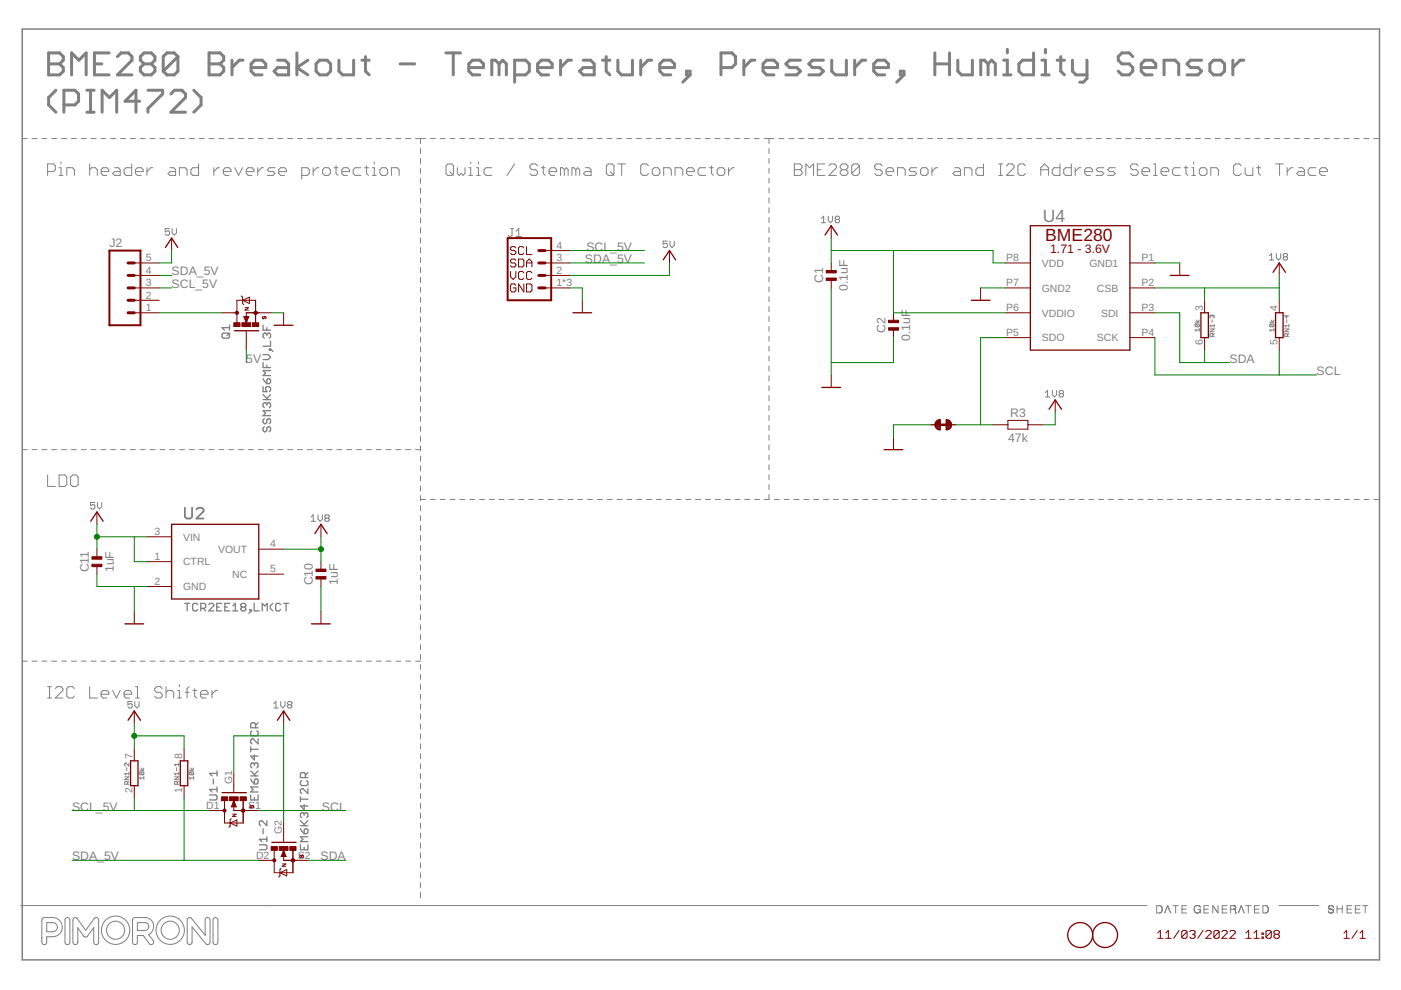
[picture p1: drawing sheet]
<svg xmlns="http://www.w3.org/2000/svg" width="297mm" height="210mm" viewBox="0 0 297 210" stroke-linecap="round" stroke-linejoin="round" font-family="sans-serif">
<defs><g id="words">
<text font-size="3.7" fill="#808080" x="221.1" y="47.1">U4</text>
<text font-size="3.7" fill="#800000" x="221.6" y="51">BME280</text>
<g font-size="2.6" fill="#808080">
<text x="23.2" y="52.3">J2</text>
<text x="124.3" y="53.1">SCL_5V</text>
<text x="36.4" y="58.4">SDA_5V</text>
<text x="124" y="55.8">SDA_5V</text>
<text x="36.4" y="61">SCL_5V</text>
<text x="174.5" y="60.1" transform="rotate(-90 174.5 60.1)">C1</text>
<text x="179.8" y="61.7" transform="rotate(-90 179.8 61.7)">0.1uF</text>
<text x="187.7" y="70.6" transform="rotate(-90 187.7 70.6)">C2</text>
<text x="52.2" y="76.9">5V</text>
<text x="193" y="72.3" transform="rotate(-90 193 72.3)">0.1uF</text>
<text x="260.7" y="76.9">SDA</text>
<text x="279.1" y="79.5">SCL</text>
<text x="214.2" y="88.4">R3</text>
<text x="213.7" y="93.6">47k</text>
<text x="18.8" y="121.4" transform="rotate(-90 18.8 121.4)">C11</text>
<text x="24.1" y="121.3" transform="rotate(-90 24.1 121.3)">1uF</text>
<text x="66.3" y="124.1" transform="rotate(-90 66.3 124.1)">C10</text>
<text x="71.6" y="124" transform="rotate(-90 71.6 124)">1uF</text>
<text x="15.3" y="171.9">SCL_5V</text>
<text x="68.3" y="171.9">SCL</text>
<text x="15.3" y="182.4">SDA_5V</text>
<text x="68" y="182.4">SDA</text>
</g>
<text font-size="2.6" fill="#800000" x="222.6" y="53.7">1.71 - 3.6V</text>
<g font-size="2.2" fill="#808080">
<text x="118" y="52.8">4</text>
<text x="30.9" y="58">4</text>
<text x="30.9" y="55.4">5</text>
<text x="118" y="58">2</text>
<text x="118" y="55.4">3</text>
<text x="213.3" y="55.4">P8</text>
<text x="220.9" y="56.6">VDD</text>
<text x="231" y="56.6">GND1</text>
<text x="242" y="55.4">P1</text>
<text x="30.9" y="65.9">1</text>
<text x="30.9" y="63.3">2</text>
<text x="30.9" y="60.7">3</text>
<text x="118" y="60.7">1*3</text>
<text x="213.3" y="65.9">P6</text>
<text x="213.3" y="60.7">P7</text>
<text x="220.9" y="61.8">GND2</text>
<text x="232.6" y="61.8">CSB</text>
<text x="242" y="60.7">P2</text>
<text x="242" y="65.9">P3</text>
<text x="255" y="65.9" transform="rotate(-90 255 65.9)">3</text>
<text x="270.9" y="65.9" transform="rotate(-90 270.9 65.9)">4</text>
<text x="213.3" y="71.2">P5</text>
<text x="220.9" y="67.1">VDDIO</text>
<text x="233.4" y="67.1">SDI</text>
<text x="242" y="71.2">P4</text>
<text x="220.9" y="72.4">SDO</text>
<text x="232.6" y="72.4">SCK</text>
<text x="255" y="73.2" transform="rotate(-90 255 73.2)">6</text>
<text x="270.9" y="73.2" transform="rotate(-90 270.9 73.2)">5</text>
<text x="32.7" y="113.4">3</text>
<text x="32.7" y="118.7">1</text>
<text x="38.8" y="114.6">VIN</text>
<text x="38.8" y="119.9">CTRL</text>
<text x="46.2" y="117.2">VOUT</text>
<text x="57.3" y="116.1">4</text>
<text x="32.7" y="124">2</text>
<text x="38.8" y="125.2">GND</text>
<text x="49.2" y="122.5">NC</text>
<text x="57.3" y="121.4">5</text>
<text x="28.1" y="160.9" transform="rotate(-90 28.1 160.9)">7</text>
<text x="38.7" y="160.9" transform="rotate(-90 38.7 160.9)">8</text>
<text x="49.2" y="166.2" transform="rotate(-90 49.2 166.2)">G1</text>
<text x="28.1" y="168.2" transform="rotate(-90 28.1 168.2)">2</text>
<text x="38.7" y="168.2" transform="rotate(-90 38.7 168.2)">1</text>
<text x="43.7" y="171.5">D1</text>
<text x="52.6" y="171.5">S1</text>
<text x="59.8" y="176.8" transform="rotate(-90 59.8 176.8)">G2</text>
<text x="54.3" y="182">D2</text>
<text x="63.1" y="182">S2</text>
</g>
</g></defs>
<g fill="none" stroke="#808080" stroke-width=".21">
<path d="M4.7 29.4h1.1M6.8 29.4h1.1M8.9 29.4h1M10.1 36.4h1.2l.4-.4v-.8l-.4-.4h-1.2v2.4M11 29.4h1M12.5 35.6h.4v1.6M12.5 37.2h.8M12.9 34.4v.4M13.1 29.4h1M14.2 37.2v-1.6h1.2l.4 .4v1.2M15.1 29.4h1.1M17.2 29.4h1.1"/>
<path d="M19 36l.4-.4h.8l.4 .4v1.2M19 34.8v2.4M19.3 29.4h1.1M21.4 29.4h1M21.4 36.4h1.7v-.4l-.5-.4h-.8l-.4 .4v.8l.4 .4h.8M23.5 29.4h1M24.3 35.6h.8l.4 .4v1.2h-1.2l-.4-.4 .4-.4h1.2M25.6 29.4h1M27.6 29.4h1.1M27.9 34.8v2.4h-1.2l-.4-.4v-.8l.4-.4h1.2M28.7 36.4h1.7v-.4l-.4-.4h-.9l-.4 .4v.8l.4 .4h.9M29.7 29.4h1.1"/>
<path d="M31.2 35.6v1.6M31.8 29.4h1.1M32.4 35.6h-.4l-.8 .8M33.9 29.4h1M36 29.4h1M36 35.6h.8l.4 .4v1.2h-1.2l-.4-.4 .4-.4h1.2M38 37.2v-1.6h1.3l.4 .4v1.2M38.1 29.4h1M40.2 29.4h1M42.1 34.8v2.4h-1.2l-.4-.4v-.8l.4-.4h1.2M42.2 29.4h1.1M44.3 29.4h1.1"/>
<path d="M45.3 35.6v1.6M46.4 29.4h1.1M46.5 35.6h-.4l-.8 .8M47.3 36.4h1.7v-.4l-.4-.4h-.8l-.5 .4v.8l.5 .4h.8M48.5 29.4h1.1M49.8 35.6l.8 1.6 .8-1.6M50.6 29.4h1M52.2 36.4h1.6v-.4l-.4-.4h-.8l-.4 .4v.8l.4 .4h.8M52.7 29.4h1M54.7 35.6v1.6M54.8 29.4h1M55.9 35.6h-.4l-.8 .8"/>
<path d="M56.8 29.4h1.1M58.3 35.6h-1.2l-.4 .4 .4 .4h.8l.4 .4-.4 .4h-1.2M58.9 29.4h1.1M59.1 36.4h1.6v-.4l-.4-.4h-.8l-.4 .4v.8l.4 .4h.8M61 29.4h1.1M63.1 29.4h1M64 37.2h1.2l.4-.4v-.8l-.4-.4h-1.2v2.4M65.2 29.4h1M66.4 35.6v1.6M67.3 29.4h1M67.6 35.6h-.4l-.8 .8M68.8 35.6h.8l.4 .4v.8l-.4 .4h-.8l-.4-.4v-.8z"/>
<path d="M69.3 29.4h1.1M70.8 35.6h.8M71.2 35.2v1.6l.4 .4M71.4 29.4h1.1M72.5 36.4h1.6v-.4l-.4-.4h-.8l-.4 .4v.8l.4 .4h.8M73.5 29.4h1.1M75.6 29.4h1M76.5 35.6h-1.2l-.4 .4v.8l.4 .4h1.2M77.3 35.6h.8M77.7 29.4h1M77.7 35.2v1.6l.4 .4M79 35.6h.4v1.6"/>
<path d="M79 37.2h.8M79.4 34.4v.4M79.8 29.4h1M81 35.6h.8l.4 .4v.8l-.4 .4h-.8l-.4-.4v-.8zM81.9 29.4h1M83 37.2v-1.6h1.2l.4 .4v1.2M83.9 29.4h1.1M86 29.4h1.1M88.1 29.4h2.1M89.2 29.4v1M89.2 31.5v1.1M89.2 33.6v1"/>
<path d="M89.2 35.7v1M89.2 37.8v1.1M89.2 39.9v1.1M91.2 29.4h1.1M93.3 29.4h1.1M95 34.8h.8l.4 .4v1.6l-.4 .4h-.8l-.4-.4v-1.6zM95.4 36.4l.8 .8M95.4 29.4h1M97 35.6v1.2l.4 .4 .4-.4 .4 .4 .4-.4v-1.2M97.5 29.4h1M99.4 35.6h.4v1.6M99.4 37.2h.8"/>
<path d="M99.6 29.4h1M99.8 34.4v.4M101 35.6h.4v1.6M101 37.2h.8M101.4 34.4v.4M101.6 29.4h1.1M103.7 29.4h1.1M104.3 35.6h-1.3l-.4 .4v.8l.4 .4h1.3M105.8 29.4h1M107.9 29.4h1M109.1 34.8l-1.6 2.4M110 29.4h1"/>
<path d="M112.1 29.4h1M114 35.2l-.4-.4h-.8l-.4 .4v.4l.4 .4h.8l.4 .4v.4l-.4 .4h-.8l-.4-.4M114.1 29.4h1.1M114.8 35.6h.8M115.2 35.2v1.6l.4 .4M116.2 29.4h1.1M116.4 36.4h1.6v-.4l-.4-.4h-.8l-.4 .4v.8l.4 .4h.8M118.3 29.4h1M119.7 36l-.4-.4h-.5v1.6M119.7 36v1.2M119.7 36l.4-.4 .4 .4v1.2M120.4 29.4h1"/>
<path d="M122.1 36l-.4-.4h-.4v1.6M122.1 36v1.2M122.1 36l.4-.4 .4 .4v1.2M122.4 29.4h1.1M124.1 35.6h.8l.4 .4v1.2h-1.2l-.4-.4 .4-.4h1.2M124.5 29.4h1.1M126.6 29.4h1.1M128.7 29.4h1.1M129 34.8h.8l.4 .4v1.6l-.4 .4h-.8l-.4-.4v-1.6zM129.4 36.4l.8 .8M130.8 29.4h1M131 34.8h1.6"/>
<path d="M131.8 34.8v2.4M132.9 29.4h1M134.9 29.4h1.1M137 29.4h1.1M137.5 35.2l-.4-.4h-.9l-.4 .4v1.6l.4 .4h.9l.4-.4M138.7 35.6h.8l.4 .4v.8l-.4 .4h-.8l-.4-.4v-.8zM139.1 29.4h1M140.7 37.2v-1.6h1.2l.4 .4v1.2M141.2 29.4h1M143.1 37.2v-1.6h1.3l.4 .4v1.2M143.3 29.4h1M145.4 29.4h1"/>
<path d="M145.6 36.4h1.6v-.4l-.4-.4h-.8l-.4 .4v.8l.4 .4h.8M147.4 29.4h1.1M149.5 29.4h1.1M149.6 35.6h-1.2l-.4 .4v.8l.4 .4h1.2M150.4 35.6h.8M150.8 35.2v1.6l.4 .4M151.6 29.4h1M152.4 35.6h.9l.4 .4v.8l-.4 .4h-.9l-.4-.4v-.8zM153.7 29.4h1M154.5 35.6v1.6M155.7 35.6h-.4l-.8 .8M155.8 29.4h1"/>
<path d="M157.8 29.4h1.1M159.9 29.4h1.1M162 29.4h2.1M163 29.4v1M163 31.5v1M163 33.6v1M163 35.7v1M163 37.8v1M163 39.9v1M165.1 29.4h1.1M167.3 29.4h1M168.4 34.8h1.3l.4 .4v.4l-.4 .4 .4 .4v.4l-.4 .4h-1.3z"/>
<path d="M168.4 36h1.3M169.4 29.4h1M170.9 37.2v-2.4l.8 .8 .8-.8v2.4M171.4 29.4h1.1M173.3 36h.8M173.5 29.4h1.1M174.9 34.8h-1.6v2.4h1.6M175.7 29.4h1M175.7 35.2l.4-.4h.8l.4 .4v.4l-1.6 1.6h1.6M177.8 29.4h1M178.5 36l-.4-.4v-.4l.4-.4h.9l.4 .4v.4l-.4 .4M178.5 36l-.4 .4v.4l.4 .4h.9l.4-.4v-.4l-.4-.4"/>
<path d="M178.5 36h.9M179.9 29.4h1M182 29.4h1M182.2 35.2l-.4-.4h-.8l-.4 .4v1.6M182.2 35.2v1.6l-.4 .4h-.8l-.4-.4M182.2 35.2l-1.6 1.6M184.1 29.4h1M186.2 29.4h1M187 35.2l-.4-.4h-.8l-.4 .4v.4l.4 .4h.8l.4 .4v.4l-.4 .4h-.8l-.4-.4M187.9 36.4h1.6v-.4l-.4-.4h-.8l-.4 .4v.8l.4 .4h.8M188.3 29.4h1M190.3 37.2v-1.6h1.2l.4 .4v1.2"/>
<path d="M190.4 29.4h1M192.5 29.4h1M194.4 35.6h-1.3l-.4 .4 .4 .4h.9l.4 .4-.4 .4h-1.3M194.6 29.4h1M195.6 35.6h.8l.4 .4v.8l-.4 .4h-.8l-.4-.4v-.8zM196.7 29.4h1M197.6 35.6v1.6M198.8 29.4h1.1M198.8 35.6h-.4l-.8 .8M200.9 29.4h1.1M202.4 35.6h.9l.4 .4v1.2h-1.3l-.4-.4 .4-.4h1.3M203 29.4h1"/>
<path d="M204.5 37.2v-1.6h1.2l.4 .4v1.2M205.1 29.4h1M207.2 29.4h1.1M208.5 34.8v2.4h-1.2l-.4-.4v-.8l.4-.4h1.2M209.3 29.4h1.1M211.4 29.4h1M211.8 34.8h.8M211.8 37.2h.8M212.2 34.8v2.4M213.4 35.2l.4-.4h.8l.4 .4v.4l-1.6 1.6h1.6M213.5 29.4h1.1M215.6 29.4h1.1"/>
<path d="M217.4 35.2l-.4-.4h-.8l-.4 .4v1.6l.4 .4h.8l.4-.4M217.7 29.4h1.1M219.8 29.4h1.1M220.7 36h1.6M220.7 37.2v-1.6l.8-.8 .8 .8v1.6M221.9 29.4h1.1M224 29.4h1.1M224.7 34.8v2.4h-1.2l-.4-.4v-.8l.4-.4h1.2M226.1 29.4h1.1M227.1 34.8v2.4h-1.2l-.4-.4v-.8l.4-.4h1.2M228 35.6v1.6M228.2 29.4h1.1"/>
<path d="M229.2 35.6h-.4l-.8 .8M230 36.4h1.6v-.4l-.4-.4h-.8l-.4 .4v.8l.4 .4h.8M230.3 29.4h1.1M232.4 29.4h1.1M234 35.6h-1.2l-.4 .4 .4 .4h.8l.4 .4-.4 .4h-1.2M234.5 29.4h1.1M236.5 35.6h-1.3l-.4 .4 .4 .4h.9l.4 .4-.4 .4h-1.3M236.6 29.4h1.1M238.7 29.4h1.1M240.8 29.4h1.1M241.3 35.2l-.4-.4h-.8l-.4 .4v.4l.4 .4h.8l.4 .4v.4l-.4 .4h-.8l-.4-.4M242.1 36.4h1.7v-.4l-.4-.4h-.9l-.4 .4v.8l.4 .4h.9"/>
<path d="M242.9 29.4h1.1M244.6 34.8h.4v2.4M244.6 37.2h.8M245 29.4h1.1M246.2 36.4h1.6v-.4l-.4-.4h-.8l-.4 .4v.8l.4 .4h.8M247.1 29.4h1.1M249.2 29.4h1.1M250.2 35.6h-1.2l-.4 .4v.8l.4 .4h1.2M251 35.6h.8M251.3 29.4h1.1M251.4 35.2v1.6l.4 .4M252.7 35.6h.4v1.6"/>
<path d="M252.7 37.2h.8M253.1 34.4v.4M253.4 29.4h1.1M254.7 35.6h.8l.4 .4v.8l-.4 .4h-.8l-.4-.4v-.8zM255.5 29.4h1.1M256.7 37.2v-1.6h1.2l.4 .4v1.2M257.6 29.4h1.1M259.7 29.4h1.1M261.9 29.4h1M263.2 35.2l-.4-.4h-.8l-.4 .4v1.6l.4 .4h.8l.4-.4M263.9 29.4h1.1M264 35.6v1.2l.4 .4h1.2v-1.6"/>
<path d="M266 29.4h1.1M266.4 35.6h.8M266.8 35.2v1.6l.4 .4M268.2 29.4h1M270.3 29.4h1M270.5 34.8h1.6M271.3 34.8v2.4M272.4 29.4h1M272.9 35.6v1.6M274.1 35.6h-.4l-.8 .8M274.5 29.4h1M275.3 35.6h.8l.4 .4v1.2h-1.2l-.4-.4 .4-.4h1.2"/>
<path d="M276.6 29.4h1M278.7 29.4h1M279 35.6h-1.2l-.4 .4v.8l.4 .4h1.2M279.8 36.4h1.6v-.4l-.4-.4h-.8l-.4 .4v.8l.4 .4h.8M280.8 29.4h1M282.9 29.4h1M285 29.4h1M287.1 29.4h1M289.2 29.4h1M291.3 29.4h1M35.9 48.5h-.9v.7l.5-.3h.2l.2 .3v.4l-.2 .2h-.4l-.3-.2M36.5 48.5v.9l.5 .4 .4-.4v-.9"/>
<path d="M89.2 42v1.1M89.2 44.1v1.1M89.2 46.2v1.1M89.2 48.3v1.1M89.2 50.4v1.1M89.2 52.5v1.1M89.2 54.6v1.1M89.2 56.7v1.1M89.2 58.8v1.1M108.3 48.5h.5M108.6 48.5v1.4l-.3 .2h-.3l-.3-.2M109.4 50.1h1.1"/>
<path d="M109.4 49l.6-.5v1.6M141.5 51.1h-.9v.7l.4-.2 .5 .2v.5l-.2 .2h-.5l-.2-.2M142 51.1v.9l.5 .5 .5-.5v-.9M163 42v1M163 44v1.1M163 46.1v1.1M163 48.2v1.1M163 50.3v1.1M163 52.4v1.1M163 54.5v1.1M163 56.6v1.1M163 58.7v1.1"/>
<path d="M174.2 46.3l.4-.5v1.4M174.2 47.2h.9M175.6 45.8v1l.5 .4 .4-.4v-1M177.3 46.5l-.2 .3 .2 .4h.5l.2-.2-.2-.5M177.3 46.5l-.2-.2 .2-.5h.5l.2 .3-.2 .4M177.3 46.5h.5M269.2 54.2l.4-.4v1.3M269.2 55.1h.9M270.6 53.8v.9l.5 .4 .4-.4v-.9M272.3 54.4l-.2 .3 .2 .4h.5l.2-.2-.2-.5M272.3 54.4l-.2-.2 .2-.4h.5l.2 .2-.2 .4M272.3 54.4h.5"/>
<path d="M89.2 60.9v1.1M89.2 63v1.1M89.2 65.2v1M89.2 67.2v1.1M89.2 69.3v1.1M89.2 71.5v1M89.2 73.6v1M89.2 75.7v1M89.2 77.8v1M89.2 79.9v1M163 60.8v1.1M163 62.9v1.1"/>
<path d="M163 65v1.1M163 67.1v1.1M163 69.2v1.1M163 71.3v1M163 73.4v1M163 75.5v1.1M163 77.6v1.1M163 79.7v1.1M253.4 68.3h.9M253.5 68.7h.6l.2 .1-.2 .5M253.5 68.7l-.1 .4 .1 .2h.6M253.5 68.7l.6 .6"/>
<path d="M253.7 67.9l.3 .4 .3-.4M254.3 70h-.9l.3 .3M254.3 69.7v.6M256.5 69.7h.9l-.9 .6h.9M257 67l-.2-.2-.3 .2 .2 .4M257 67l.1-.2 .3 .2-.1 .4M257 67v.1M257 67.8v.6M257.1 71.3v-.4l-.4-.2-.2 .2v.4h.9M257.4 70.7l-.3 .3M257.4 69.1h-.9l.3 .3M257.4 68.8v.6"/>
<path d="M269.2 68.3h.9M269.3 68.7l-.1 .1 .1 .5h.6M269.3 68.7h.6l.2 .1-.2 .5M269.3 68.7l.6 .6M269.5 67.9l.3 .4 .3-.4M270.1 70h-.9l.3 .3M270.1 69.7v.6M272.4 69.7h.9l-.9 .6h.9M272.8 66.8v.6l-.4-.4h.9M272.8 67.8v.6M273 71.3v-.4l-.5-.2-.1 .2v.4h.9M273.3 69.1h-.9l.3 .3"/>
<path d="M273.3 70.7l-.3 .3M273.3 68.8v.6M4.7 95.3h1.1M6.8 95.3h1.1M8.9 95.3h1M11 95.3h1M13.1 95.3h1M15.1 95.3h1.1M17.2 95.3h1.1M19.3 95.3h1.1M21.4 95.3h1M23.5 95.3h1"/>
<path d="M25.6 95.3h1M27.6 95.3h1.1M29.7 95.3h1.1M31.8 95.3h1.1M33.9 95.3h1M36 95.3h1M38.1 95.3h1M40.2 95.3h1M42.2 95.3h1.1M44.3 95.3h1.1M46.4 95.3h1.1M48.5 95.3h1.1"/>
<path d="M50.6 95.3h1M52.7 95.3h1M54.8 95.3h1M56.8 95.3h1.1M58.9 95.3h1.1M61 95.3h1.1M63.1 95.3h1M65.2 95.3h1M67.3 95.3h1M69.3 95.3h1.1M71.4 95.3h1.1M73.5 95.3h1.1"/>
<path d="M75.6 95.3h1M77.7 95.3h1M79.8 95.3h1M81.9 95.3h1M83.9 95.3h1.1M86 95.3h1.1M88.1 95.3h1.1M89.2 82v1M89.2 84.1v1M89.2 86.2v1M89.2 88.3v1M89.2 90.4v1.1"/>
<path d="M89.2 92.5v1.1M89.2 94.6v1.1M89.2 96.7v1.1M89.2 98.8v1.1M163 81.8v1M163 83.9v1M163 86v1M163 88.1v1M163 90.2v1M163 92.3v1M163 94.4v1M163 96.5v1"/>
<path d="M163 98.6v1M221.7 83.2l.4-.4v1.4M221.7 84.2h.9M223.1 82.8v.9l.5 .5 .4-.5v-.9M224.8 83.5l-.2 .2 .2 .5h.5l.2-.3-.2-.4M224.8 83.5l-.2-.3 .2-.4h.5l.2 .2v.2l-.2 .3M224.8 83.5h.5M10.1 100.7v2.4h1.6M12.5 100.7h1.3l.4 .4v1.6l-.4 .4h-1.3zM15.4 100.7h.8l.4 .4v1.6l-.4 .4h-.8l-.4-.4v-1.6zM20.1 106.5h-.9v.7l.5-.2h.2l.2 .2v.5l-.2 .2h-.5l-.2-.2M20.7 106.5v.9l.4 .5 .5-.5v-.9"/>
<path d="M66 109.6l.4-.4v1.3M66 110.5h.9M67.4 109.2v.9l.5 .4 .4-.4v-.9M69.1 109.9l-.2 .2 .2 .4h.5l.2-.2-.2-.4M69.1 109.9l-.2-.3 .2-.4h.5l.2 .2-.2 .5M69.1 109.9h.5M89.2 100.9v1.1M89.2 103v1.1M89.2 105.1v1.1M89.2 107.2v1.1M89.2 109.3v1.1M89.2 111.4v1.1"/>
<path d="M89.2 113.5v1.1M89.2 115.6v1.1M89.2 117.7v1.1M89.2 119.8v1.1M89.2 105.9h1M91.2 105.9h1.1M93.3 105.9h1.1M95.4 105.9h1.1M97.5 105.9h1M99.6 105.9h1M101.7 105.9h1M103.7 105.9h1.1"/>
<path d="M105.8 105.9h1.1M107.9 105.9h1.1M110 105.9h1M112.1 105.9h1M114.2 105.9h1M116.2 105.9h1.1M118.3 105.9h1.1M120.4 105.9h1.1M122.5 105.9h1M124.6 105.9h1M126.7 105.9h1M128.8 105.9h1"/>
<path d="M130.8 105.9h1.1M132.9 105.9h1.1M135 105.9h1.1M137.1 105.9h1M139.2 105.9h1M141.3 105.9h1M143.3 105.9h1.1M145.4 105.9h1.1M147.5 105.9h1M149.6 105.9h1M151.7 105.9h1M153.8 105.9h1"/>
<path d="M155.9 105.9h1M157.9 105.9h1.1M160 105.9h1.1M162.1 105.9h1M163 100.6v1.1M163 102.7v1.1M163 104.8v1.1M164.2 105.9h1M166.3 105.9h1M168.3 105.9h1.1M170.4 105.9h1.1M172.5 105.9h1.1"/>
<path d="M174.6 105.9h1M176.7 105.9h1M178.8 105.9h1M180.8 105.9h1.1M182.9 105.9h1.1M185 105.9h1.1M187.1 105.9h1.1M189.2 105.9h1M191.3 105.9h1M193.4 105.9h1M195.4 105.9h1.1M197.5 105.9h1.1"/>
<path d="M199.6 105.9h1.1M201.7 105.9h1M203.8 105.9h1M205.9 105.9h1M207.9 105.9h1.1M210 105.9h1.1M212.1 105.9h1M214.2 105.9h1M216.3 105.9h1M218.4 105.9h1M220.5 105.9h1M222.5 105.9h1.1"/>
<path d="M224.6 105.9h1.1M226.7 105.9h1M228.8 105.9h1M230.9 105.9h1M232.9 105.9h1.1M235 105.9h1.1M237.1 105.9h1.1M239.2 105.9h1M241.3 105.9h1M243.4 105.9h1M245.4 105.9h1.1M247.5 105.9h1.1"/>
<path d="M249.6 105.9h1.1M251.7 105.9h1.1M253.8 105.9h1M255.9 105.9h1M258 105.9h1M260 105.9h1.1M262.1 105.9h1.1M264.2 105.9h1.1M266.3 105.9h1M268.4 105.9h1M270.5 105.9h1M272.5 105.9h1.1"/>
<path d="M274.6 105.9h1.1M276.7 105.9h1M278.8 105.9h1M280.9 105.9h1M283 105.9h1M285.1 105.9h1M287.1 105.9h1.1M289.2 105.9h1.1M291.3 105.9h1M89.2 121.9v1.1M89.2 124v1.1M89.2 126.2v1"/>
<path d="M89.2 128.2v1.1M89.2 130.4v1M89.2 132.5v1M89.2 134.6v1M89.2 136.7v1M89.2 138.8v1M4.7 140.2h1.1M6.8 140.2h1.1M8.9 140.2h1M10.1 148h.8M10.1 145.6h.8M10.5 145.6v2.4"/>
<path d="M11 140.2h1M11.7 146l.4-.4h.8l.4 .4v.4l-1.6 1.6h1.6M13.1 140.2h1M15.1 140.2h1.1M15.8 146l-.4-.4h-.8l-.4 .4v1.6l.4 .4h.8l.4-.4M17.2 140.2h1.1M19 145.6v2.4h1.6M19.3 140.2h1.1M21.4 140.2h1M21.4 147.2h1.7v-.4l-.5-.4h-.8l-.4 .4v.8l.4 .4h.8M23.5 140.2h1M23.9 146.4l.8 1.6 .8-1.6"/>
<path d="M25.6 140.2h1M26.3 147.2h1.6v-.4l-.4-.4h-.8l-.4 .4v.8l.4 .4h.8M27.6 140.2h1.1M28 148.7h-.9v.7l.5-.2h.2l.2 .2v.5l-.2 .2h-.5l-.2-.2M28.6 148.7v.9l.4 .5 .5-.5v-.9M28.7 148h.8M28.7 145.6h.4v2.4M29.7 140.2h1.1M31.8 140.2h1.1M33.9 140.2h1M34.4 146l-.4-.4h-.8l-.4 .4v.4l.4 .4h.8l.4 .4v.4l-.4 .4h-.8l-.4-.4M35.2 146.8l.4-.4h.8l.4 .4v1.2"/>
<path d="M35.2 145.6v2.4M36 140.2h1M37.6 146.4h.4v1.6M37.6 148h.9M38 145.2v.4M38.1 140.2h1M39.3 146.8h.8M40.1 145.6l-.4 .4v2M40.2 140.2h1M40.9 146.4h.8M41.3 146v1.6l.4 .4M42.2 140.2h1.1"/>
<path d="M42.5 147.2h1.6v-.4l-.4-.4h-.8l-.4 .4v.8l.4 .4h.8M44.3 140.2h1.1M44.9 146.4v1.6M46.1 146.4h-.4l-.8 .8M46.4 140.2h1.1M48.5 140.2h1.1M50.6 140.2h1M52.7 140.2h1M54.8 140.2h1M56.8 140.2h1.1M58.1 149.2l.4-.5v1.4M58.1 150.1h.9"/>
<path d="M58.9 140.2h1.1M59.5 148.7v.9l.5 .5 .4-.5v-.9M61 140.2h1.1M61.2 149.4l-.2 .2 .2 .5h.5l.2-.2v-.3l-.2-.2M61.2 149.4l-.2-.2 .2-.5h.5l.2 .3-.2 .4M61.2 149.4h.5M63.1 140.2h1M65.2 140.2h1M67.3 140.2h1M69.3 140.2h1.1M71.4 140.2h1.1M73.5 140.2h1.1"/>
<path d="M75.6 140.2h1M77.7 140.2h1M79.8 140.2h1M81.9 140.2h1M83.9 140.2h1.1M86 140.2h1.1M88.1 140.2h1.1M89.2 140.9v1M89.2 143v1M89.2 145.1v1.1M89.2 147.2v1.1M89.2 149.3v1"/>
<path d="M89.2 151.4v1.1M89.2 153.5v1.1M89.2 155.6v1.1M89.2 157.7v1.1M89.2 159.8v1.1M26.4 164.7h.9l-.9 .6h.9M26.9 162.8v.6M27 166.3v-.5l-.4-.1-.2 .1v.5h.9M27.3 164h-.9l.3 .3M27.3 161.8v.6l-.7-.6-.2 .1 .2 .5M27.3 165.7l-.3 .3M27.3 163.7v.6"/>
<path d="M29.6 163.3h.9M29.8 163.7l-.2 .4 .2 .2h.6M29.8 163.7h.6l.1 .1-.1 .5M29.8 163.7l.6 .6M29.9 162.8l.3 .5 .3-.5M30.5 164.9h-.9l.3 .3M30.5 164.6v.6M37 164.7h.9l-.9 .6h.9M37.4 162.8v.6M37.6 166.3v-.5l-.5-.1-.1 .1v.5h.9M37.9 165.7l-.3 .3M37.9 164h-.9l.3 .3"/>
<path d="M37.9 161.8v.6M37.9 163.7v.6M37.9 162.1h-.9l.3 .3M40.2 163.3h.9M40.3 163.7h.6l.2 .1-.2 .5M40.3 163.7l-.1 .4 .1 .2h.6M40.3 163.7l.6 .6M40.4 162.8l.3 .5 .4-.5M41.1 164.9h-.9l.2 .3M41.1 164.6v.6M89.2 161.9v1.1M89.2 164v1.1"/>
<path d="M89.2 166.1v1.1M89.2 168.2v1.1M89.2 170.3v1.1M89.2 172.4v1.1M89.2 174.5v1.1M89.2 176.6v1.1M89.2 178.7v1.1M4.4 192h238.8M8.9 198.8h.1M9.1 194.6l2.1-.1a2.03 2.03 0 0 1 2 2.1 2.03 2.03 0 0 1-2 2h-1.3v1.2a.52 .52 0 0 1-.5 .5 .52 .52 0 0 1-.5-.6v-4.6zM9.9 195.6h1.3a.96 .96 0 0 1 1 1 .96 .96 0 0 1-1 .9h-1.3zM14 194.6h.5l.3 .3v4.9a.52 .52 0 0 1-.5 .5 .52 .52 0 0 1-.5-.5v-4.7z"/>
<path d="M15.7 194.6l.6 .1 1.9 2.6 1.8-2.6a.52 .52 0 0 1 .6-.1 .52 .52 0 0 1 .3 .5v4.7a.52 .52 0 0 1-.5 .5 .52 .52 0 0 1-.5-.6v-3l-1.4 1.8a.52 .52 0 0 1-.8 0l-1.2-1.8v3.1a.52 .52 0 0 1-.5 .5 .52 .52 0 0 1-.5-.5v-4.7zM16.3 194.7h.1M28.1 198.8h.1M28.3 194.6l2.5-.1a1.91 1.91 0 0 1 1.8 1.6 1.91 1.91 0 0 1-1.1 2.1l.9 1.2a.54 .54 0 0 1 0 .7 .54 .54 0 0 1-.7 0l-1.3-1.7h-1.3v1.4a.52 .52 0 0 1-.5 .5 .52 .52 0 0 1-.5-.6v-4.6zM29.1 195.6h1.7a.83 .83 0 0 1 .8 .8 .83 .83 0 0 1-.8 .9h-1.7zM39.8 194.7l.4-.2 .4 .2 2.9 3.6v-3.3a.52 .52 0 0 1 .5-.5 .52 .52 0 0 1 .5 .6v4.7l-.1 .3-.4 .2-.3-.1-3-3.7v3.2a.52 .52 0 0 1-.5 .6 .52 .52 0 0 1-.5-.6zM45.4 194.6h.4l.4 .3v4.9a.52 .52 0 0 1-.5 .5 .52 .52 0 0 1-.5-.5v-4.7zM89.2 180.8v1.1M89.2 182.9v1.1M89.2 185.1v1M89.2 187.2v1M89.2 189.3v1"/>
<path d="M245.2 192h.8a.87 .87 0 0 1-.1 1.6h-.7zM246.3 192.3h.1M247 193.6l.6-1.6 .6 1.6M248.7 192h1.1M249.3 192v1.6M250.6 192.8h.9M251.6 192h-1v1.6h1M253.4 193.4l.1 .1M253.9 192.8h.6v.8M254.2 193.5h-.1M254.3 192.1h.1M254.5 192.3a.75 .75 0 0 0-1.1-.2 .75 .75 0 0 0-.1 1.1l.1 .2"/>
<path d="M254.5 192.3h.1M254.5 192.3v.1M254.5 192.9v.1a.64 .64 0 0 1-1 .5M255.3 192.8h.9M256.3 192h-1v1.6h1M258.3 192v1.6l-1.2-1.6v1.6M259.1 192.8h1M260.2 192h-1.1v1.6h1.1M261.6 192.8h-.1M261.7 192.8h.1M261.7 192.8h-.8M261.7 192l.2 .1"/>
<path d="M261.8 192h-.9v1.6M261.8 192.8l.1 .1M261.8 192.1l.2 .1M261.9 192.9l.1 .6M261.9 193h.1M261.9 192.2h.1M261.9 192.6h.1M261.9 192.6l-.2 .2M261.9 193.2l.1 .1M262 193.5v.1M262 192.2l-.1 .4M262 193.5h.1"/>
<path d="M262 192.5l-.1 .2M262 193.6h.1M262.6 193.6l.6-1.6 .6 1.6M264.1 192h1.1M264.7 192v1.6M266 192.8h.9M267 192h-1v1.6h1M267.8 192l.8 .1a.67 .67 0 0 1 .3 .9l-.3 .5-.8 .1zM268.8 192.3h.1M271.2 192h8.4M281.6 193.1l.1 .1M281.7 193.3l.2 .2h.7"/>
<path d="M281.7 193.2v.1M281.7 192.5v.1M281.7 192.2h.1M281.8 192.6l.1 .1M281.8 192.6h.1M281.8 192.7l.7 .1M281.8 192.1l-.1 .2 .1 .3M281.8 192.1h.1M282 192h.1M282 192l-.2 .1M282 192.7h.1M282 192h.4l.3 .3"/>
<path d="M282 193.5v.1M282.1 193.6h.1M282.3 192.8h.1M282.3 193.6h.1M282.4 192.8l.3 .2-.1 .4M282.6 193.4v.1M282.7 192.3h.1M282.7 192.3v.1M282.7 193v.1M282.7 193.3h.1M283.5 192v1.6M283.5 192.7h1.1"/>
<path d="M284.6 192v1.6M285.6 192.8h.9M286.6 192h-1v1.6h1M287.4 192.8h.9M288.4 192h-1v1.6h1M288.9 192h1.1M289.5 192v1.6"/>
<circle cx="24.5" cy="197.2" r="3"/>
<circle cx="24.5" cy="197.2" r="1.93"/>
<circle cx="36.1" cy="197.2" r="3"/>
<circle cx="36.1" cy="197.2" r="1.93"/>
</g>
<path d="M4.7 6.2h287.8v197.3h-287.8z" fill="none" stroke="#808080" stroke-width=".32"/>
<g fill="none" stroke="#808080" stroke-width=".28">
<path d="M47.3 70.6h1.1l.3 .3v.5l-.3 .3h-1.1l-.2-.3v-.5zM48.7 68.9v1.1M48.7 70.6l-.6 .6M48.7 69.5h-1.6l.5 .5M55.8 68.9v1.1h1.6M55.8 76.9v1h1.6M55.8 75.2h1l.6 .5-.6 .5h-1M56.6 70.9l-.3-.3h-.3l-.2 .3v.5l.2 .3M56.6 69.5v.5M56.6 70.9v.3M56.6 77.4v.5M56.6 70.9l.2-.3h.3l.3 .3v.5l-.3 .3"/>
<path d="M57.1 74h.3v.3h-.3zM57.4 72.3v1.1h-1.6M57.4 78.6h-1.6l.5 .5-.5 .5h1.6M57.4 74l.5 .5M55.8 82v1h.8l-.3-.5v-.3l.3-.2h.5l.3 .2v.6l-.3 .2M55.8 84.7h1.6M55.8 83.7l1 1M55.8 80.3l.8 1M56 90.5l-.2 .2v.6l.2 .2h.3l.3-.2v-.6l.2-.2h.3l.3 .2v.6l-.3 .2M56 88.8l-.2 .2v.6l.2 .2h.3l.3-.2v-.6l.2-.2h.3l.3 .2v.6l-.3 .2M56.6 85.6l-.3-.2h-.3l-.2 .2v.6l.2 .2M56.6 80.5l.2-.2h.3l.3 .2v.6l-.3 .2h-.5z"/>
<path d="M56.6 85.6v.3M56.6 85.6l.2-.2h.3l.3 .2v.6l-.3 .2M57.4 87.1h-1.6l.5 .5-.5 .5h1.6M57.4 83.7l-.8 .8M39.2 127.9h1M39.7 127.9v1.6M41.9 128.2l-.2-.3h-.6l-.2 .3v1l.2 .3h.6l.2-.3M42.6 129h.7l.3-.3v-.5l-.3-.3h-.7v1.6M43.1 129l.5 .5M44.3 128.2l.2-.3h.5l.3 .3v.3l-1 1h1M46 128.7h.5M47 127.9h-1v1.6h1"/>
<path d="M47.7 128.7h.5M48.7 127.9h-1v1.6h1M49.4 129.5h1M49.4 128.5l.5-.6v1.6M51.3 128.7l-.2-.2v-.3l.2-.3h.6l.2 .3v.3l-.2 .2M51.3 128.7l-.2 .3v.2l.2 .3h.6l.2-.3v-.2l-.2-.3M51.3 128.7h.6M53 129.2h.3v.3h-.3zM53.3 129.5l-.5 .5M53.9 127.9v1.6h1M55.6 129.5v-1.6l.5 .6 .6-.6v1.6M57.8 127.9l-.5 .6v.5l.5 .5"/>
<path d="M59.5 128.2l-.3-.3h-.5l-.3 .3v1l.3 .3h.5l.3-.3M60.1 127.9h1.1M60.7 127.9v1.6M53.1 158.3v1.1M53.1 158.9h1.6M53.4 155l-.3 .2v.5l.3 .3h1.1l.2-.3v-.5l-.2-.2M54.2 154.3v-.8l-.3-.3h-.5l-.3 .3v.8h1.6M54.7 156.7v1l-1-1h-.3l-.3 .2v.5l.3 .3M54.7 153.2l-.5 .6M44.4 168.6h1.4l.2 .2v.6l-.2 .2h-1.4M45.2 165.2v1M46 163.4v1.1"/>
<path d="M46 166.9v1M46 167.4h-1.6l.6 .5M46 164h-1.6l.6 .5M53.1 168.6v1h1.6v-1M53.1 165.2l.3 .5 .5 .5M53.1 164.5h1.6M53.1 163.4l1.1 1.1M53.9 162l-.2-.2h-.3l-.3 .2v.5l.3 .3M53.9 162l.3-.2h.3l.2 .2v.5l-.2 .3M53.9 160.1v1l-.8-.8h1.6M53.9 162v.3M53.9 169.1v.5"/>
<path d="M54.2 165.2h.3l.2 .2v.5l-.2 .3h-.6v-.8zM54.7 166.9h-1.6l.6 .5-.6 .5h1.6M54.7 163.4l-.8 .9M55 179.1h1.3l.3 .3v.5l-.3 .3h-1.3M55.8 175.7v1.1M56.6 174v1.1l-1.1-1.1h-.3l-.2 .3v.5l.2 .3M56.6 177.4v1.1M56.6 177.9h-1.6l.5 .6M63.7 175.7l.8 1.1M63.7 168.9v1.1M63.7 179.1v1.1h1.6v-1.1M63.7 175.1h1.6"/>
<path d="M63.7 174l1 1.1M63.7 169.4h1.6M64 165.5l-.3 .3v.5l.3 .3h1l.3-.3v-.5l-.3-.3M64.5 172.6l-.3-.3h-.2l-.3 .3v.5l.3 .3M64.5 172.6l.2-.3h.3l.3 .3v.5l-.3 .3M64.5 170.6v1.1l-.8-.8h1.6M64.5 172.6v.2M64.5 179.6v.6M64.7 164.9v-.8l-.2-.3h-.5l-.3 .3v.8h1.6M64.7 175.7h.3l.3 .3v.5l-.3 .3h-.5v-.8zM65.3 167.2v1.1l-1.1-1.1h-.2l-.3 .3v.5l.3 .3M65.3 177.4h-1.6l.5 .5-.5 .6h1.6"/>
<path d="M65.3 174l-.8 .8M65.3 163.8l-.6 .5"/>
</g>
<path d="M39.2 107.7v1.9l.4 .3h.7l.4-.3v-1.9M41.6 108l.4-.3h.8l.4 .3v.4l-1.6 1.5h1.6" fill="none" stroke="#808080" stroke-width=".38"/>
<g fill="none" stroke="#800000" stroke-width=".21">
<path d="M28.5 58.4h5.2M28.5 55.8h5.2M36.4 50.5v2.6M108.2 57.6v1.1l.6 .5 .6-.5v-1.1M109.4 55.2l-.3-.3h-.6l-.3 .3v.3l.3 .3h.6l.3 .2v.3l-.3 .3h-.6l-.3-.3M109.4 52.6l-.3-.3h-.6l-.3 .3v.3l.3 .2h.6l.3 .3v.3l-.3 .3h-.6l-.3-.3M109.9 54.9h.9l.3 .3v1.1l-.3 .3h-.9zM111.1 57.8l-.3-.2h-.6l-.3 .2v1.2l.3 .2h.6l.3-.2M111.1 52.6l-.3-.3h-.6l-.3 .3v1.1l.3 .3h.6l.3-.3M111.6 55.8h1.2M111.6 52.3v1.7h1.2M111.6 56.6v-1.1l.6-.6 .6 .6v1.1"/>
<path d="M112.8 57.8l-.3-.2h-.6l-.3 .2v1.2l.3 .2h.6l.3-.2M115.5 58.4h5.3M115.5 55.8h5.3M115.5 53.1h5.3M141.9 53.1v2.7M176.2 47.9v2.6M176.2 55.8v1.7M176.2 59.3v1.7M213.2 55.8h5.3M239.6 55.8h5.3M250.1 55.8v2.6M271.2 55.8v2.6"/>
<path d="M28.5 66.3h5.2M28.5 63.7h5.2M28.5 61h5.2M46.9 66.3h3.3M50.2 68.4v-4.7h4v4.7M51.2 62.8l.2 .2v1.3l.3 .3M51.4 63.7l1.5-.7v1.3zM51.7 67.1h1l-.5 1.3zM51.9 65.2h.8l-.8 .5h.8M52.2 70.3v3.9M55.8 67.1l-.2 .1 .2 .4 .2-.1 .1-.4 .3 .1-.1 .4M57.5 66.3h-5.3v.9"/>
<path d="M60.1 66.3v2.7M109.4 60.5l-.3-.3h-.6l-.3 .3v1.1l.3 .3h.6l.3-.3v-.6h-.6M111.1 60.2v1.7l-1.2-1.7v1.7M111.6 60.2h.9l.3 .3v1.1l-.3 .3h-.9zM115.5 61h5.3M123.5 63.7v2.6M176.2 79.5v2.6M189.4 66.3v1.7M189.4 69.9v1.7M207.9 61v2.7M213.2 66.3h5.3M213.2 61h5.3"/>
<path d="M213.2 71.6h5.3M239.6 66.3h5.3M239.6 61h5.3M239.6 71.6h5.3M255.4 63.7v2.6M255.4 71.6v2.6M271.2 63.7v2.6M271.2 71.6v2.6M189.4 92.7v2.6M210.5 90.1h3.2M213.7 89.1h4.2v1.9h-4.2zM217.9 90.1h3.2"/>
<path d="M223.7 84.8v2.6M20.6 108.5v2.7M20.6 116.4v1.8M31.1 113.8h5.3M31.1 119.1h5.3M54.9 116.4h5.2M68.1 111.2v2.6M68.1 119.1v1.7M20.6 120v1.7M28.5 129.6v2.7M31.1 124.4h5.3M54.9 121.7h5.2"/>
<path d="M68.1 122.6v1.8M68.1 129.6v2.7M28.5 150.7v2.7M28.5 158.7v2.6M39 158.7v2.6M60.1 150.7v2.7M28.5 166.6v2.6M39 166.6v2.6M44.3 171.9h3.3M48.8 174.5l1.4-.7v1.4zM49 173.6l-.2 .2v1.4l-.3 .2M49.3 172.6h.8l-.8 .5h.8"/>
<path d="M49.6 163.9v4M49.6 170.9v1h5.3M49.6 169.7l.5 1.4h-1.1zM51.6 169.7v4.8h-4v-4.7M53.1 170.8l-.1 .1 .1 .4 .3-.2 .1-.3 .2 .1-.1 .4M60.1 174.5v4M54.9 182.4h3.2M59.4 185l1.4-.6v1.3zM59.6 184.1l-.2 .3v1.3l-.3 .3M59.9 183.2h.7l-.7 .5h.7M60.1 181.5v.9h5.3M60.1 180.3l.6 1.3h-1.1z"/>
<path d="M62.1 180.3v4.7h-4v-4.7M63.7 181.3l-.1 .1 .1 .4 .2-.1 .2-.4 .2 .1-.1 .4M245.4 197.8l.6-.5v1.6M245.4 198.9h1.2M247.2 198.9h1.1M247.2 197.8l.5-.5v1.6M250 197.3l-1.1 1.6M251.7 197.5v1.2l-.3 .2h-.6l-.3-.2M251.7 197.5l-.3-.2h-.6l-.3 .2v1.2M251.7 197.5l-1.2 1.2M252.3 197.5l.2-.2h.6l.3 .2v.3l-.3 .3M252.8 198.1h.3"/>
<path d="M253.1 198.1l.3 .3v.3l-.3 .2h-.6l-.2-.2M255.1 197.3l-1.1 1.6M255.7 197.5l.2-.2h.6l.3 .2v.3l-1.1 1.1h1.1M258.5 197.5v1.2l-.3 .2h-.6l-.2-.2M258.5 197.5l-.3-.2h-.6l-.2 .2v1.2M258.5 197.5l-1.1 1.2M259.1 197.5l.2-.2h.6l.3 .2v.3l-1.1 1.1h1.1M260.8 197.5l.2-.2h.6l.3 .2v.3l-1.1 1.1h1.1M264.2 198.9h1.1M264.2 197.8l.5-.5v1.6M265.9 198.9h1.1M265.9 197.8l.5-.5v1.6"/>
<path d="M267.6 198.7h.2v.2h-.2zM267.6 197.8h.2v.3h-.2zM269.5 197.5v1.2l-.2 .2h-.6l-.3-.2M269.5 197.5l-.2-.2h-.6l-.3 .2v1.2M269.5 197.5l-1.1 1.2M270.4 198.1l-.3-.3v-.3l.3-.2h.6l.3 .2v.3l-.3 .3M270.4 198.1l-.3 .3v.3l.3 .2h.6l.3-.2v-.3l-.3-.3M270.4 198.1h.6M284.9 198.9h1.2M284.9 197.8l.6-.5v1.6M287.8 197.3l-1.2 1.6M288.4 198.9h1.1"/>
<path d="M288.4 197.8l.5-.5v1.6"/>
</g>
<g fill="#800000" stroke="#800000" stroke-width=".21">
<path d="M175.2 57.4h2.1v.5h-2.1z"/>
<path d="M175.2 58.9h2.1v.6h-2.1z"/>
<path d="M188.4 67.9h2.1v.5h-2.1z"/>
<path d="M188.4 69.5h2.1v.5h-2.1z"/>
<path d="M67 120.7h2.1v.5h-2.1z"/>
<path d="M67 122.3h2.1v.5h-2.1z"/>
<path d="M19.5 118h2.1v.6h-2.1z"/>
<path d="M19.5 119.6h2.1v.5h-2.1z"/>
<path d="M50.9 169h1.3v.8h-1.3z"/>
<path d="M46.9 169h1.4v.8h-1.4z"/>
<path d="M48.6 169h1.9v.8h-1.9z"/>
<path d="M61.4 179.5h1.4v.8h-1.4z"/>
<path d="M57.5 179.5h1.3v.8h-1.3z"/>
<path d="M59.2 179.5h1.9v.8h-1.9z"/>
<path d="M53.5 68.4h1.3v.8h-1.3z"/>
<path d="M49.6 68.4h1.3v.8h-1.3z"/>
<path d="M51.3 68.4h1.8v.8h-1.8z"/>
</g>
<g fill="none" stroke="#800000" stroke-width=".28">
<path d="M35.1 52.5l1.3-2 1.3 2M140.6 55.1l1.3-2 1.4 2M174.9 49.8l1.3-1.9 1.4 1.9M218.5 47.9h21.1v26.3h-21.1zM248.1 58.4h4M269.9 57.7l1.3-1.9 1.3 1.9M49.7 70.1h5.2M58.1 69h4M121.5 66.3h3.9M205.9 63.7h4M254.6 66.3h1.6v5.3h-1.6zM270.4 66.3h1.6v5.3h-1.6z"/>
<path d="M174.3 82.1h3.9M187.5 95.3h3.9M197.4 90.1h1.5M198.3 90h1M198.3 90.3h1M198.3 90.3a1.07 1.07 0 0 1 1-1.3v2.1l-.8-.4M198.3 90.3l.2 .4M198.3 89.8h1M198.4 90.5h.9M198.4 89.6h.9M198.5 90.7h.8M198.6 89.3h.7"/>
<path d="M198.8 91h.5M198.9 89.1h.4M200.6 91h.6M200.6 90.7h.9M200.6 90.5h1M200.6 90.3h1.1M200.6 90h1.1M200.6 89.8h1.1M200.6 89.6h1M200.6 89.3h.8M200.6 89.1h.5M201 90.1h1.6"/>
<path d="M201.7 90.3a1.04 1.04 0 0 0-1.1-1.3v2.1l.9-.4M201.7 90.3l-.2 .4M222.4 86.8l1.3-2 1.4 2M19.2 110.5l1.4-2 1.3 2M36.4 111.2h18.5v15.8h-18.5zM66.7 113.2l1.4-2 1.3 2M26.5 132.3h3.9M66.1 132.3h3.9M27.2 152.7l1.3-2 1.3 2M58.8 152.7l1.3-2 1.3 2M27.7 161.3h1.6v5.3h-1.6zM38.2 161.3h1.6v5.3h-1.6z"/>
<path d="M47.1 168.1h5.1M57.6 178.6h5.2"/>
<circle cx="229" cy="198.2" r="2.65"/>
<circle cx="234.3" cy="198.2" r="2.65"/>
</g>
<path d="M23.2 53.1h6.6v15.9h-6.6zM107.6 50.5h9.3v13.2h-9.3z" fill="none" stroke="#800000" stroke-width=".42"/>
<path d="M27.2 55.8h1.3M27.2 58.4h1.3M114.2 55.8h1.3M114.2 58.4h1.3M114.2 53.1h1.3M27.2 61h1.3M27.2 63.7h1.3M27.2 66.3h1.3M114.2 61h1.3" fill="none" stroke="#800000" stroke-width=".63"/>
<path d="M52 67.2l.2 1 .3-1h-.3v.3M49.6 170.7v.2h.2l-.2-.9-.3 .9M60.1 181.2v.3h.3l-.3-.9-.2 .9" fill="none" stroke="#800000" stroke-width=".32"/>
<g fill="#800000" stroke="#800000" stroke-width=".21">
<path d="M51.3 171.6h.5v.5h-.5z" fill-rule="evenodd"/>
<path d="M47.3 171.6h.5v.5h-.5z" fill-rule="evenodd"/>
<path d="M51.3 171.6h.5v.5h-.5z" fill-rule="evenodd"/>
<path d="M61.9 182.2h.5v.4h-.5z" fill-rule="evenodd"/>
<path d="M57.9 182.2h.5v.4h-.5z" fill-rule="evenodd"/>
<path d="M61.9 182.2h.5v.4h-.5z" fill-rule="evenodd"/>
<circle cx="54.2" cy="66.3" r=".35"/>
<circle cx="50.2" cy="66.3" r=".35"/>
</g>
<path d="M198.9 90.1h2.1" fill="none" stroke="#800000" stroke-width=".53"/>
<g fill="none" stroke="#008000" stroke-width=".21">
<path d="M33.7 58.4h2.7M36.4 53.1v2.7h-2.7M120.8 53.1h15.9M120.8 55.8h15.9M141.9 55.8v2.6h-21.1M176.2 50.5v5.3M176.2 53.1h34.3v2.7h2.7M189.4 53.1v13.2h23.8M244.9 55.8h5.2M271.2 58.4v5.3M33.7 66.3h13.2M33.7 61h2.7"/>
<path d="M52.2 74.2v2.7M57.5 66.3h2.6M120.8 61h2.7v2.7M176.2 61v18.5M189.4 71.6v5.3h-13.2M207.9 61h5.3M213.2 71.6h-5.3v18.5M244.9 66.3h5.2v10.6h10.6M244.9 61h26.3M244.9 71.6v7.9h34.2M255.4 61v2.7M255.4 74.2v2.7"/>
<path d="M271.2 74.2v5.3M197.4 90.1h-8v2.6M202.6 90.1h7.9M223.7 87.4v2.7h-2.6M20.6 111.2v5.2M20.6 113.8h10.5M28.5 113.8v5.3h2.6M60.1 116.4h8M68.1 113.8v5.3M20.6 121.7v2.7h10.5M28.5 124.4v5.2M68.1 124.4v5.2"/>
<path d="M28.5 156h10.5v2.7M28.5 153.4v5.3M60.1 156h-10.5v7.9M60.1 153.4v21.1M15.3 171.9h29M28.5 169.2v2.7M39 169.2v13.2M54.9 171.9h18.4M15.3 182.4h39.6M65.4 182.4h7.9"/>
</g>
<g fill="#008000" stroke="#008000" stroke-width=".21">
<circle cx="68.1" cy="116.4" r=".53"/>
<circle cx="28.5" cy="156" r=".53"/>
<circle cx="20.6" cy="113.8" r=".53"/>
</g>
<g fill="none" stroke="#808080" stroke-width=".63">
<path d="M10.3 11.2h2.3l.8 .8v.8l-.8 .7 .8 .8v.8l-.8 .8h-2.3zM10.3 13.5h2.3M11.9 19.1l-1.6 1.6v1.5l1.6 1.6M15.2 15.9v-4.7l1.5 1.6 1.6-1.6v4.7M18.4 19.1h1.6M19.2 19.1v4.7M20 13.5h1.6M23.1 11.2h-3.1v4.7h3.1M24.9 12l.8-.8h1.5l.8 .8v.8l-3.1 3.1h3.1M30.5 13.5l-.7-.7v-.8l.7-.8h1.6l.8 .8v.8l-.8 .7M30.5 13.5l-.7 .8v.8l.7 .8h1.6l.8-.8v-.8l-.8-.8M30.5 13.5h1.6"/>
<path d="M31.4 19.1h3.1v.8l-3.1 3.1v.8M36.2 19.9l.8-.8h1.6l.7 .8v.8l-3.1 3.1h3.1M37.7 12l-.8-.8h-1.5l-.8 .8v3.1M37.7 12v3.1l-.8 .8h-1.5l-.8-.8M37.7 12l-3.1 3.1M41.1 19.1l1.5 1.6v1.5l-1.5 1.6M44.3 11.2h2.4l.7 .8v.8l-.7 .7 .7 .8v.8l-.7 .8h-2.4zM44.3 13.5h2.4M49.2 12.8v3.1M51.5 12.8h-.8l-1.5 1.5M53.2 14.3h3.1v-.8l-.7-.7h-1.6l-.8 .7v1.6l.8 .8h1.6M58.9 12.8h1.5l.8 .7v2.4h-2.3l-.8-.8 .8-.8h2.3"/>
<path d="M62.9 11.2v4.7M65.3 12.8l-2.4 1.5 2.4 1.6M67.8 12.8h1.5l.8 .7v1.6l-.8 .8h-1.5l-.8-.8v-1.6zM71.9 12.8v2.3l.7 .8h2.4v-3.1M76.7 12.8h1.6M77.5 12v3.1l.8 .8M84.8 13.5h3.1M94.6 11.2h3M96.1 11.2v4.7M99.4 14.3h3.1v-.8l-.8-.7h-1.5l-.8 .7v1.6l.8 .8h1.5M105.8 13.5l-.8-.7h-.7v3.1M105.8 13.5v2.4"/>
<path d="M105.8 13.5l.8-.7 .8 .7v2.4M109.1 15.9h2.3l.8-.8v-1.6l-.8-.7h-2.3v4.6M114 14.3h3.1v-.8l-.8-.7h-1.5l-.8 .7v1.6l.8 .8h1.5M118.9 12.8v3.1M121.2 12.8h-.8l-1.5 1.5M123.7 12.8h1.5l.8 .7v2.4h-2.3l-.8-.8 .8-.8h2.3M127.7 12.8h1.6M128.5 12v3.1l.8 .8M131 12.8v2.3l.8 .8h2.3v-3.1M135.8 12.8v3.1M138.2 12.8h-.8l-1.6 1.5M139.9 14.3h3.1v-.8l-.8-.7h-1.5l-.8 .7v1.6l.8 .8h1.5"/>
<path d="M145.5 15.1h.8v.8h-.8zM146.3 15.9l-1.5 1.5M152.9 14.3h2.3l.8-.8v-1.5l-.8-.8h-2.3v4.7M157.7 12.8v3.1M160 12.8h-.7l-1.6 1.5M161.8 14.3h3.1v-.8l-.8-.7h-1.6l-.7 .7v1.6l.7 .8h1.6M169.7 12.8h-2.3l-.8 .7 .8 .8h1.6l.7 .8-.7 .8h-2.4M174.6 12.8h-2.3l-.8 .7 .8 .8h1.5l.8 .8-.8 .8h-2.3M176.3 12.8v2.3l.8 .8h2.4v-3.1M181.2 12.8v3.1M183.5 12.8h-.7l-1.6 1.5M185.3 14.3h3.1v-.8l-.8-.7h-1.6l-.7 .7v1.6l.7 .8h1.6"/>
<path d="M190.9 15.1h.8v.8h-.8zM191.7 15.9l-1.6 1.5M198.2 13.5h3.1M198.2 11.2v4.7M201.3 11.2v4.7M203.1 12.8v2.3l.8 .8h2.3v-3.1M209.5 13.5l-.8-.7h-.8v3.1M209.5 13.5v2.4M209.5 13.5l.7-.7 .8 .7v2.4M212.8 15.9h1.5M212.8 12.8h.8v3.1M213.6 10.5v.7"/>
<path d="M219.1 11.2v4.7h-2.3l-.8-.8v-1.6l.8-.7h2.3M220.9 15.9h1.5M220.9 12.8h.8v3.1M221.7 10.5v.7M224.1 12.8h1.6M224.9 12v3.1l.8 .8M227.4 12.8v2.3l.7 .8h2.4M230.5 12.8v3.8l-.8 .8h-.8M240.2 12l-.8-.8h-1.5l-.8 .8v.8l.8 .7h1.5l.8 .8v.8l-.8 .8h-1.5l-.8-.8M242 14.3h3v-.8l-.7-.7h-1.6l-.7 .7v1.6l.7 .8h1.6M246.8 15.9v-3.1h2.3l.8 .7v2.4M254.8 12.8h-2.4l-.7 .7 .7 .8h1.6l.8 .8-.8 .8h-2.3"/>
<path d="M257.3 12.8h1.5l.8 .7v1.6l-.8 .8h-1.5l-.8-.8v-1.6zM261.4 12.8v3.1M263.7 12.8h-.8l-1.5 1.5M13.5 22.2h2.4l.8-.7v-1.6l-.8-.8h-2.4v4.7M18.4 23.8h1.6M21.7 23.8v-4.7l1.5 1.6 1.5-1.6v4.7M29.6 21.5h-3.1l2.3-2.4v4.7"/>
</g>
<use href="#words"/>
</svg>
